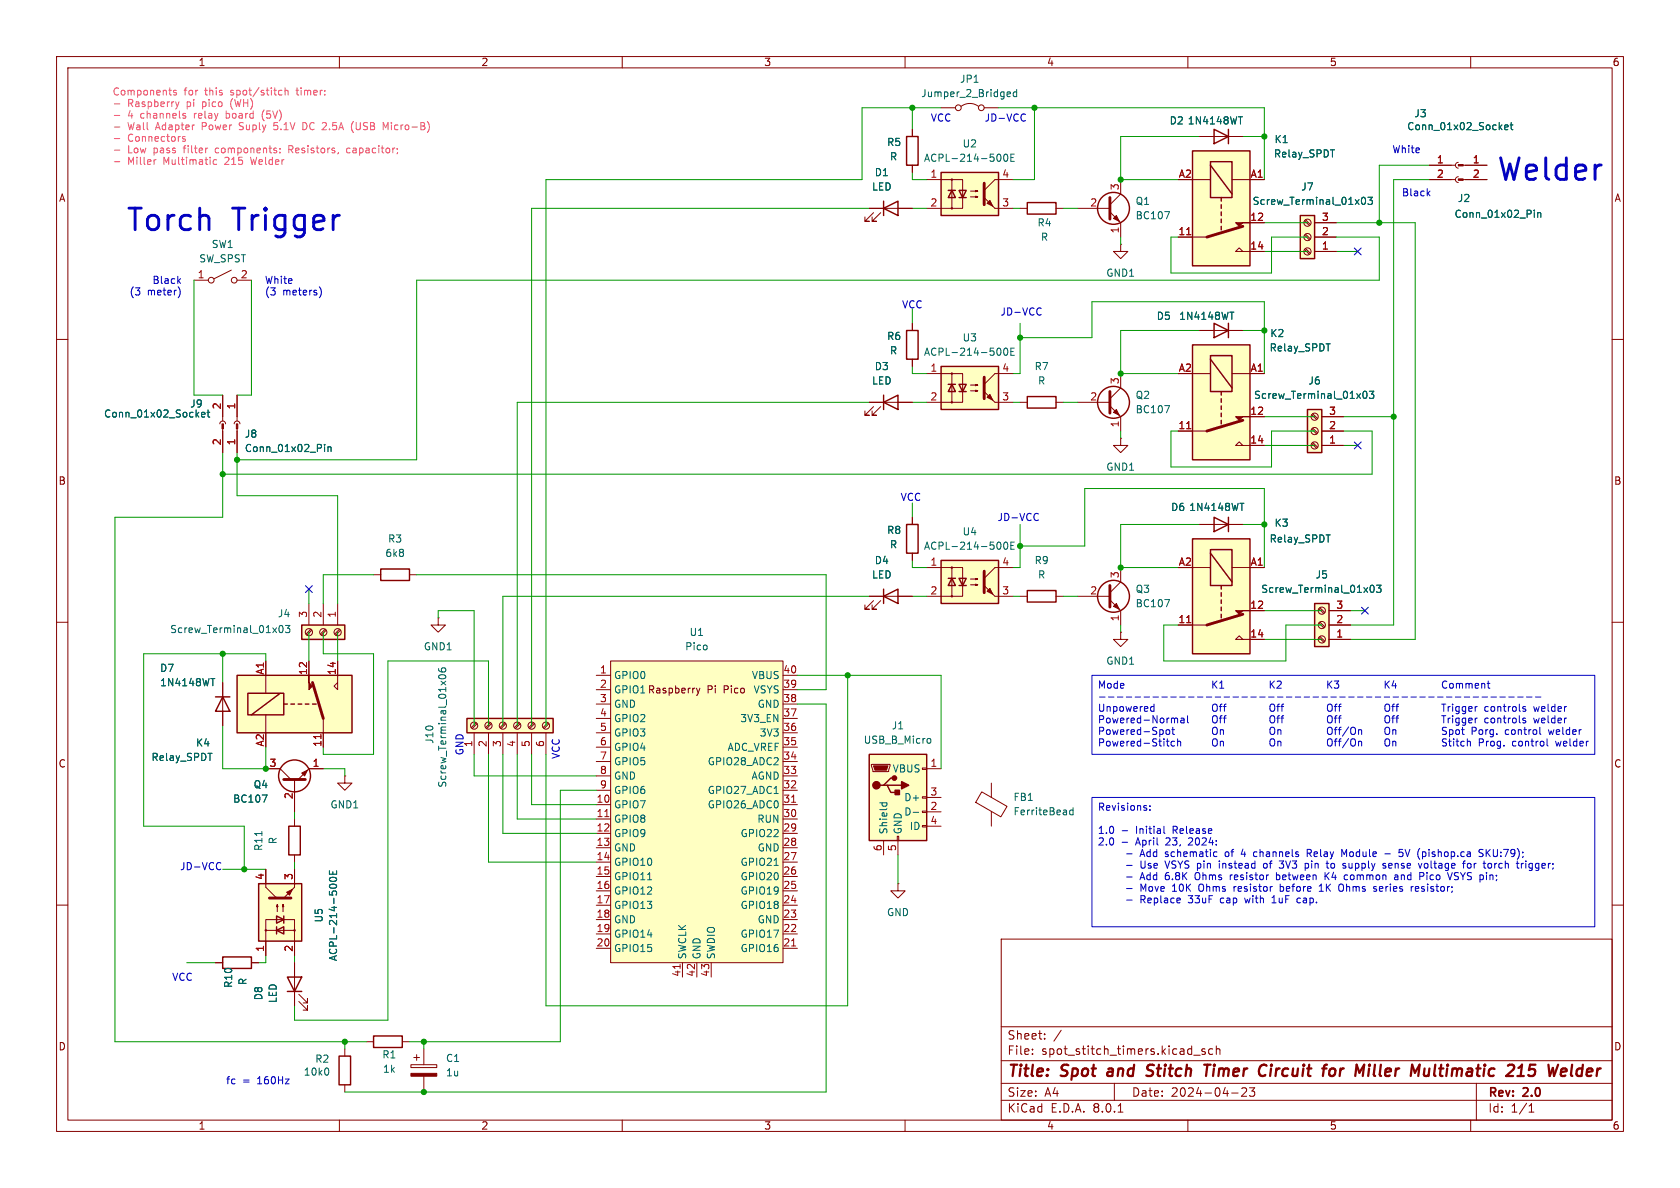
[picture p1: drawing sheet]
<svg xmlns="http://www.w3.org/2000/svg" width="297mm" height="210mm" viewBox="0 0 297 210" stroke-linecap="round" stroke-linejoin="round" font-family="sans-serif">
<defs><g id="words">
<g font-size="5.3" fill="#0000c2">
<text x="264.4" y="32.6">Welder</text>
<text x="22.1" y="41.5">Torch</text>
<text x="41.2" y="41.5">Trigger</text>
</g>
<g font-size="2.8" fill="#840000">
<text x="178" y="190.9">Title:</text>
<text x="187.7" y="190.9">Spot</text>
<text x="196.6" y="190.9">and</text>
<text x="204.4" y="190.9">Stitch</text>
<text x="215.4" y="190.9">Timer</text>
<text x="225.8" y="190.9">Circuit</text>
<text x="237.9" y="190.9">for</text>
<text x="244.5" y="190.9">Miller</text>
<text x="255.1" y="190.9">Multimatic</text>
<text x="272.9" y="190.9">215</text>
<text x="281" y="190.9">Welder</text>
</g>
<g font-size="2.1" fill="#840000">
<text x="178" y="184">Sheet:</text>
<text x="178" y="186.7">File:</text>
<text x="184.1" y="186.7">spot_stitch_timers.kicad_sch</text>
<text x="178" y="196.9">KiCad</text>
<text x="178" y="194.1">Size:</text>
<text x="184.7" y="194.1">A4</text>
<text x="185.7" y="196.9">E.D.A.</text>
<text x="193.3" y="196.9">8.0.1</text>
<text x="200" y="194.1">Date:</text>
<text x="207" y="194.1">2024-04-23</text>
<text x="263" y="194.3">Rev:</text>
<text x="263" y="196.9">Id:</text>
<text x="267.1" y="196.9">1/1</text>
<text x="269.4" y="194.3">2.0</text>
</g>
<g font-size="1.8" fill="#840000">
<text x="35" y="11.9">1</text>
<text x="85" y="11.9">2</text>
<text x="135" y="11.9">3</text>
<text x="185" y="11.9">4</text>
<text x="235" y="11.9">5</text>
<text x="285" y="11.9">6</text>
<text x="10.3" y="35.9">A</text>
<text x="285.3" y="35.9">A</text>
<text x="10.3" y="85.9">B</text>
<text x="285.3" y="85.9">B</text>
<text x="125" y="122.8">Pi</text>
<text x="128.1" y="122.8">Pico</text>
<text x="10.3" y="135.9">C</text>
<text x="285.3" y="135.9">C</text>
<text x="10.3" y="185.9">D</text>
<text x="285.3" y="185.9">D</text>
<text x="35" y="199.9">1</text>
<text x="85" y="199.9">2</text>
<text x="135" y="199.9">3</text>
<text x="185" y="199.9">4</text>
<text x="235" y="199.9">5</text>
<text x="285" y="199.9">6</text>
</g>
<g font-size="1.8" fill="#ff5176">
<text x="19.8" y="17.1">Components</text>
<text x="32.5" y="17.1">for</text>
<text x="36.4" y="17.1">this</text>
<text x="41" y="17.1">spot/stitch</text>
<text x="52.9" y="17.1">timer:</text>
<text x="22.6" y="19.1">Raspberry</text>
<text x="22.6" y="21.2">4</text>
<text x="22.6" y="23.2">Wall</text>
<text x="24.9" y="21.2">channels</text>
<text x="27.7" y="23.2">Adapter</text>
<text x="33.1" y="19.1">pi</text>
<text x="34.6" y="21.2">relay</text>
<text x="36" y="23.2">Power</text>
<text x="36" y="19.1">pico</text>
<text x="40.4" y="21.2">board</text>
<text x="41.2" y="19.1">(WH)</text>
<text x="42.8" y="23.2">Suply</text>
<text x="47" y="21.2">(5V)</text>
<text x="49.1" y="23.2">5.1V</text>
<text x="54.4" y="23.2">DC 2.5A</text>
<text x="63.3" y="23.2">(USB</text>
<text x="69.2" y="23.2">Micro-B)</text>
<text x="22.6" y="25.3">Connectors</text>
<text x="22.6" y="27.3">Low</text>
<text x="22.6" y="29.4">Miller</text>
<text x="27.2" y="27.3">pass</text>
<text x="29" y="29.4">Multimatic</text>
<text x="32.8" y="27.3">filter</text>
<text x="38.5" y="27.3">components:</text>
<text x="40" y="29.4">215</text>
<text x="44.8" y="29.4">Welder</text>
<text x="51.7" y="27.3">Resistors,</text>
<text x="62.2" y="27.3">capacitor;</text>
</g>
<g font-size="1.8" fill="#006464">
<text x="162.8" y="17.4">Jumper_2_Bridged</text>
<text x="169.6" y="14.8">JP1</text>
<text x="206.7" y="22.2">D2</text>
<text x="209.9" y="22.2">1N4148WT</text>
<text x="248.7" y="23.2">Conn_01x02_Socket</text>
<text x="249.9" y="20.9">J3</text>
<text x="156.7" y="26">R5</text>
<text x="157.2" y="28.5">R</text>
<text x="163.2" y="28.8">ACPL-214-500E</text>
<text x="170.1" y="26.3">U2</text>
<text x="225.1" y="28">Relay_SPDT</text>
<text x="225.2" y="25.5">K1</text>
<text x="154.1" y="33.9">LED</text>
<text x="154.6" y="31.3">D1</text>
<text x="229.9" y="33.9">J7</text>
<text x="257.6" y="35.9">J2</text>
<text x="183.3" y="40.2">R4</text>
<text x="200.7" y="39">BC107</text>
<text x="200.7" y="36.4">Q1</text>
<text x="221.4" y="36.4">Screw_Terminal_01x03</text>
<text x="257.1" y="38.7">Conn_01x02_Pin</text>
<text x="35.1" y="46.6">SW_SPST</text>
<text x="37.3" y="44">SW1</text>
<text x="183.9" y="42.8">R</text>
<text x="195.5" y="49.1">GND1</text>
<text x="204.4" y="56.7">D5</text>
<text x="208.4" y="56.7">1N4148WT</text>
<text x="224.5" y="59.8">K2</text>
<text x="154.6" y="65.6">D3</text>
<text x="156.7" y="60.3">R6</text>
<text x="157.2" y="62.8">R</text>
<text x="163.2" y="63.1">ACPL-214-500E</text>
<text x="170.1" y="60.6">U3</text>
<text x="182.8" y="65.6">R7</text>
<text x="224.4" y="62.3">Relay_SPDT</text>
<text x="154.1" y="68.2">LED</text>
<text x="183.4" y="68.2">R</text>
<text x="200.7" y="70.7">Q2</text>
<text x="221.6" y="70.7">Screw_Terminal_01x03</text>
<text x="231.2" y="68.2">J6</text>
<text x="18.3" y="74">Conn_01x02_Socket</text>
<text x="33.5" y="72.2">J9</text>
<text x="43.2" y="77.6">J8</text>
<text x="200.7" y="73.3">BC107</text>
<text x="43.2" y="80.1">Conn_01x02_Pin</text>
<text x="195.5" y="83.4">GND1</text>
<text x="156.7" y="94.6">R8</text>
<text x="170.1" y="94.8">U4</text>
<text x="206.9" y="90.5">D6</text>
<text x="210.1" y="90.5">1N4148WT</text>
<text x="225.2" y="93.3">K3</text>
<text x="68" y="98.7">6k8</text>
<text x="68.5" y="96.1">R3</text>
<text x="154.6" y="99.9">D4</text>
<text x="157.2" y="97.1">R</text>
<text x="163.2" y="97.4">ACPL-214-500E</text>
<text x="182.8" y="99.9">R9</text>
<text x="224.4" y="96.1">Relay_SPDT</text>
<text x="154.1" y="102.5">LED</text>
<text x="183.4" y="102.5">R</text>
<text x="200.7" y="107.5">BC107</text>
<text x="200.7" y="105">Q3</text>
<text x="222.9" y="105">Screw_Terminal_01x03</text>
<text x="232.5" y="102.5">J5</text>
<text x="30" y="112.1">Screw_Terminal_01x03</text>
<text x="49" y="109.3">J4</text>
<text x="121.8" y="112.6">U1</text>
<text x="28.2" y="119">D7</text>
<text x="74.8" y="115.2">GND1</text>
<text x="121" y="115.2">Pico</text>
<text x="195.5" y="117.7">GND1</text>
<text x="28.2" y="121.5">1N4148WT</text>
<text x="108.5" y="120.2">GPIO0</text>
<text x="108.5" y="122.8">GPIO1 Raspberry</text>
<text x="108.5" y="125.3">GND</text>
<text x="132.8" y="120.2">VBUS</text>
<text x="133.1" y="122.8">VSYS</text>
<text x="133.8" y="125.3">GND</text>
<text x="76.8" y="131.6" transform="rotate(-90 76.8 131.6)">J10</text>
<text x="108.5" y="127.9">GPIO2</text>
<text x="108.5" y="130.4">GPIO3</text>
<text x="130.8" y="127.9">3V3_EN</text>
<text x="134.2" y="130.4">3V3</text>
<text x="152.6" y="131.7">USB_B_Micro</text>
<text x="157.6" y="129.1">J1</text>
<text x="26.7" y="134.7">Relay_SPDT</text>
<text x="34.6" y="132.2">K4</text>
<text x="108.5" y="132.9">GPIO4</text>
<text x="108.5" y="135.5">GPIO5</text>
<text x="125" y="135.5">GPIO28_ADC2</text>
<text x="128.5" y="132.9">ADC_VREF</text>
<text x="157.7" y="136.8">VBUS</text>
<text x="41.1" y="142.1">BC107</text>
<text x="44.7" y="139.5">Q4</text>
<text x="58.3" y="143.1">GND1</text>
<text x="79.1" y="139.3" transform="rotate(-90 79.1 139.3)">Screw_Terminal_01x06</text>
<text x="108.5" y="143.1">GPIO7</text>
<text x="108.5" y="138">GND</text>
<text x="108.5" y="140.6">GPIO6</text>
<text x="125" y="143.1">GPIO26_ADC0</text>
<text x="125" y="140.6">GPIO27_ADC1</text>
<text x="132.8" y="138">AGND</text>
<text x="159.8" y="141.8">D+</text>
<text x="179.1" y="141.8">FB1</text>
<text x="49.1" y="149.3" transform="rotate(-90 49.1 149.3)">R</text>
<text x="108.5" y="145.6">GPIO8</text>
<text x="108.5" y="148.2">GPIO9</text>
<text x="130.8" y="148.2">GPIO22</text>
<text x="133.8" y="145.6">RUN</text>
<text x="157.1" y="147.6" transform="rotate(-90 157.1 147.6)">Shield</text>
<text x="159.6" y="147.6" transform="rotate(-90 159.6 147.6)">GND</text>
<text x="159.8" y="144.4">D-</text>
<text x="160.7" y="146.9">ID</text>
<text x="179.1" y="144.3">FerriteBead</text>
<text x="46.6" y="150.5" transform="rotate(-90 46.6 150.5)">R11</text>
<text x="108.5" y="150.7">GND</text>
<text x="108.5" y="153.3">GPIO10</text>
<text x="108.5" y="155.8">GPIO11</text>
<text x="130.8" y="155.8">GPIO20</text>
<text x="130.8" y="153.3">GPIO21</text>
<text x="133.8" y="150.7">GND</text>
<text x="108.5" y="158.3">GPIO12</text>
<text x="108.5" y="160.9">GPIO13</text>
<text x="130.8" y="160.9">GPIO18</text>
<text x="130.8" y="158.3">GPIO19</text>
<text x="57.3" y="163.2" transform="rotate(-90 57.3 163.2)">U5</text>
<text x="108.5" y="163.4">GND</text>
<text x="108.5" y="166">GPIO14</text>
<text x="130.8" y="166">GPIO17</text>
<text x="133.8" y="163.4">GND</text>
<text x="156.7" y="162.2">GND</text>
<text x="59.8" y="170" transform="rotate(-90 59.8 170)">ACPL-214-500E</text>
<text x="108.5" y="168.5">GPIO15</text>
<text x="121.5" y="169.7" transform="rotate(-90 121.5 169.7)">SWCLK</text>
<text x="124.1" y="169.7" transform="rotate(-90 124.1 169.7)">GND</text>
<text x="126.6" y="169.7" transform="rotate(-90 126.6 169.7)">SWDIO</text>
<text x="130.8" y="168.5">GPIO16</text>
<text x="41.2" y="174.7" transform="rotate(-90 41.2 174.7)">R10</text>
<text x="43.8" y="174.2" transform="rotate(-90 43.8 174.2)">R</text>
<text x="46.6" y="176.9" transform="rotate(-90 46.6 176.9)">D8</text>
<text x="49.1" y="177.4" transform="rotate(-90 49.1 177.4)">LED</text>
<text x="53.6" y="190.3">10k0</text>
<text x="55.6" y="188.1">R2</text>
<text x="67.5" y="187.3">R1</text>
<text x="67.6" y="189.8">1k</text>
<text x="78.7" y="187.9">C1</text>
<text x="78.7" y="190.5">1u</text>
</g>
<g font-size="1.8" fill="#0000c2">
<text x="164.5" y="21.7">VCC</text>
<text x="174" y="21.7">JD-VCC</text>
<text x="246.1" y="27.3">White</text>
<text x="247.7" y="34.9">Black</text>
<text x="22.8" y="52.4">(3</text>
<text x="26" y="52.4">meter)</text>
<text x="26.9" y="50.4">Black</text>
<text x="46.7" y="50.4">White</text>
<text x="46.7" y="52.4">(3</text>
<text x="50" y="52.4">meters)</text>
<text x="159.4" y="54.7">VCC</text>
<text x="176.8" y="56">JD-VCC</text>
<text x="159.1" y="88.8">VCC</text>
<text x="176.3" y="92.3">JD-VCC</text>
<text x="194" y="122.1">Mode</text>
<text x="194" y="126.1">Unpowered</text>
<text x="194" y="128.2">Powered-Normal Off Off Off Off Trigger</text>
<text x="194" y="130.2">Powered-Spot On On Off/On On Spot</text>
<text x="205.4" y="126.1">Off Off Off Off Trigger</text>
<text x="260.1" y="130.2">Porg.</text>
<text x="262.4" y="128.2">controls</text>
<text x="263.6" y="126.1">controls</text>
<text x="266.2" y="130.2">control</text>
<text x="271.3" y="128.2">welder</text>
<text x="272.5" y="126.1">welder</text>
<text x="274.1" y="130.2">welder</text>
<text x="82.1" y="133.6" transform="rotate(-90 82.1 133.6)">GND</text>
<text x="83.6" y="132.2" transform="rotate(-90 83.6 132.2)">1</text>
<text x="99.2" y="134.3" transform="rotate(-90 99.2 134.3)">VCC</text>
<text x="194" y="132.3">Powered-Stitch On On Off/On On Stitch</text>
<text x="261.3" y="132.3">Prog.</text>
<text x="267.5" y="132.3">control</text>
<text x="275.3" y="132.3">welder</text>
<text x="194" y="143.6">Revisions:</text>
<text x="194" y="147.7">1.0</text>
<text x="194" y="149.8">2.0</text>
<text x="200.9" y="147.7">Initial</text>
<text x="200.9" y="149.8">April</text>
<text x="206.4" y="149.8">23,</text>
<text x="207.6" y="147.7">Release</text>
<text x="210.6" y="149.8">2024:</text>
<text x="31.7" y="154">JD-VCC</text>
<text x="201.5" y="151.8">Add</text>
<text x="201.5" y="153.9">Use</text>
<text x="201.5" y="155.9">Add</text>
<text x="206.1" y="151.8">schematic</text>
<text x="206.1" y="155.9">6.8K</text>
<text x="206.1" y="153.9">VSYS pin</text>
<text x="211.5" y="155.9">Ohms</text>
<text x="216" y="153.9">instead</text>
<text x="216.9" y="151.8">of</text>
<text x="217.9" y="155.9">resistor</text>
<text x="219.9" y="151.8">4</text>
<text x="222.3" y="151.8">channels</text>
<text x="224" y="153.9">of</text>
<text x="226.3" y="155.9">between</text>
<text x="227.1" y="153.9">3V3</text>
<text x="231.8" y="153.9">pin</text>
<text x="231.9" y="151.8">Relay</text>
<text x="235.1" y="155.9">K4</text>
<text x="235.8" y="153.9">to</text>
<text x="238.2" y="151.8">Module</text>
<text x="238.7" y="155.9">common</text>
<text x="238.9" y="153.9">supply</text>
<text x="246.2" y="153.9">sense</text>
<text x="247.8" y="155.9">and</text>
<text x="248.8" y="151.8">5V</text>
<text x="252.3" y="151.8">(pishop.ca</text>
<text x="252.4" y="155.9">Pico</text>
<text x="252.7" y="153.9">voltage</text>
<text x="257.7" y="155.9">VSYS pin;</text>
<text x="260.8" y="153.9">for</text>
<text x="263.4" y="151.8">SKU:79);</text>
<text x="264.6" y="153.9">torch</text>
<text x="270.7" y="153.9">trigger;</text>
<text x="201.5" y="158">Move</text>
<text x="201.5" y="160">Replace</text>
<text x="207.3" y="158">10K</text>
<text x="210.2" y="160">33uF</text>
<text x="212.2" y="158">Ohms</text>
<text x="216" y="160">cap</text>
<text x="218.6" y="158">resistor</text>
<text x="220.6" y="160">with</text>
<text x="225.5" y="160">1uF</text>
<text x="226.9" y="158">before</text>
<text x="230.2" y="160">cap.</text>
<text x="234.1" y="158">1K</text>
<text x="237.7" y="158">Ohms</text>
<text x="244.1" y="158">series</text>
<text x="250.9" y="158">resistor;</text>
<text x="30.3" y="173.6">VCC</text>
<text x="39.9" y="191.9">fc</text>
<text x="42.9" y="191.9">=</text>
<text x="45.6" y="191.9">160Hz</text>
</g>
<g font-size="1.8" fill="#a90000">
<text x="253.9" y="29">1</text>
<text x="260.3" y="29">1</text>
<text x="164.4" y="31.5">1</text>
<text x="177.1" y="31.5">4</text>
<text x="197.9" y="33.7" transform="rotate(-90 197.9 33.7)">3</text>
<text x="208.3" y="31.5">A2</text>
<text x="221" y="31.5">A1</text>
<text x="253.9" y="31.5">2</text>
<text x="260.3" y="31.5">2</text>
<text x="164.4" y="36.6">2</text>
<text x="177.1" y="36.6">3</text>
<text x="192.7" y="36.6">2</text>
<text x="197.9" y="41.3" transform="rotate(-90 197.9 41.3)">1</text>
<text x="208.2" y="41.7">11</text>
<text x="220.9" y="39.1">12</text>
<text x="233.6" y="41.7">2</text>
<text x="233.6" y="39.1">3</text>
<text x="220.9" y="44.2">14</text>
<text x="233.6" y="44.2">1</text>
<text x="34.9" y="49.3">1</text>
<text x="42.5" y="49.3">2</text>
<text x="164.4" y="65.8">1</text>
<text x="177.1" y="65.8">4</text>
<text x="208.3" y="65.8">A2</text>
<text x="221" y="65.8">A1</text>
<text x="164.4" y="70.9">2</text>
<text x="177.1" y="70.9">3</text>
<text x="192.7" y="70.9">2</text>
<text x="197.9" y="68" transform="rotate(-90 197.9 68)">3</text>
<text x="39.1" y="72.5" transform="rotate(-90 39.1 72.5)">2</text>
<text x="41.7" y="72.5" transform="rotate(-90 41.7 72.5)">1</text>
<text x="197.9" y="75.6" transform="rotate(-90 197.9 75.6)">1</text>
<text x="208.2" y="75.9">11</text>
<text x="220.9" y="73.4">12</text>
<text x="234.9" y="75.9">2</text>
<text x="234.9" y="73.4">3</text>
<text x="39.1" y="78.8" transform="rotate(-90 39.1 78.8)">2</text>
<text x="41.7" y="78.8" transform="rotate(-90 41.7 78.8)">1</text>
<text x="220.9" y="78.5">14</text>
<text x="234.9" y="78.5">1</text>
<text x="164.4" y="100.1">1</text>
<text x="177.1" y="100.1">4</text>
<text x="208.3" y="100.1">A2</text>
<text x="221" y="100.1">A1</text>
<text x="164.4" y="105.2">2</text>
<text x="177.1" y="105.2">3</text>
<text x="192.7" y="105.2">2</text>
<text x="197.9" y="102.3" transform="rotate(-90 197.9 102.3)">3</text>
<text x="220.9" y="107.7">12</text>
<text x="236.1" y="107.7">3</text>
<text x="54.4" y="109.3" transform="rotate(-90 54.4 109.3)">3</text>
<text x="56.9" y="109.3" transform="rotate(-90 56.9 109.3)">2</text>
<text x="59.4" y="109.3" transform="rotate(-90 59.4 109.3)">1</text>
<text x="197.9" y="109.9" transform="rotate(-90 197.9 109.9)">1</text>
<text x="208.2" y="110.2">11</text>
<text x="220.9" y="112.8">14</text>
<text x="236.1" y="112.8">1</text>
<text x="236.1" y="110.2">2</text>
<text x="46.7" y="119.4" transform="rotate(-90 46.7 119.4)">A1</text>
<text x="54.4" y="119.4" transform="rotate(-90 54.4 119.4)">12</text>
<text x="59.4" y="119.4" transform="rotate(-90 59.4 119.4)">14</text>
<text x="106" y="119.1">1</text>
<text x="138.4" y="119.1">40</text>
<text x="106" y="121.7">2</text>
<text x="106" y="124.2">3</text>
<text x="138.4" y="124.2">38</text>
<text x="138.4" y="121.7">39</text>
<text x="106" y="126.7">4</text>
<text x="106" y="129.3">5</text>
<text x="106" y="131.8">6</text>
<text x="138.4" y="131.8">35</text>
<text x="138.4" y="129.3">36</text>
<text x="138.4" y="126.7">37</text>
<text x="46.7" y="132.1" transform="rotate(-90 46.7 132.1)">A2</text>
<text x="47.6" y="135.6">3</text>
<text x="55.2" y="135.6">1</text>
<text x="56.9" y="132.1" transform="rotate(-90 56.9 132.1)">11</text>
<text x="86.1" y="132.2" transform="rotate(-90 86.1 132.2)">2</text>
<text x="88.6" y="132.2" transform="rotate(-90 88.6 132.2)">3</text>
<text x="91.2" y="132.2" transform="rotate(-90 91.2 132.2)">4</text>
<text x="93.7" y="132.2" transform="rotate(-90 93.7 132.2)">5</text>
<text x="96.3" y="132.2" transform="rotate(-90 96.3 132.2)">6</text>
<text x="106" y="134.4">7</text>
<text x="106" y="136.9">8</text>
<text x="138.4" y="136.9">33</text>
<text x="138.4" y="134.4">34</text>
<text x="164.4" y="135.6">1</text>
<text x="51.8" y="141.4" transform="rotate(-90 51.8 141.4)">2</text>
<text x="105.4" y="142">10</text>
<text x="106" y="139.4">9</text>
<text x="138.4" y="142">31</text>
<text x="138.4" y="139.4">32</text>
<text x="164.4" y="143.3">2</text>
<text x="164.4" y="140.7">3</text>
<text x="105.4" y="144.5">11</text>
<text x="105.4" y="147.1">12</text>
<text x="105.4" y="149.6">13</text>
<text x="138.4" y="149.6">28</text>
<text x="138.4" y="147.1">29</text>
<text x="138.4" y="144.5">30</text>
<text x="164.4" y="145.8">4</text>
<text x="46.7" y="155.6" transform="rotate(-90 46.7 155.6)">4</text>
<text x="51.8" y="155.6" transform="rotate(-90 51.8 155.6)">3</text>
<text x="105.4" y="152.1">14</text>
<text x="105.4" y="154.7">15</text>
<text x="138.4" y="154.7">26</text>
<text x="138.4" y="152.1">27</text>
<text x="156" y="150.6" transform="rotate(-90 156 150.6)">6</text>
<text x="158.5" y="150.6" transform="rotate(-90 158.5 150.6)">5</text>
<text x="105.4" y="157.2">16</text>
<text x="105.4" y="159.8">17</text>
<text x="138.4" y="159.8">24</text>
<text x="138.4" y="157.2">25</text>
<text x="105.4" y="162.3">18</text>
<text x="105.4" y="164.8">19</text>
<text x="105.4" y="167.4">20</text>
<text x="138.4" y="167.4">21</text>
<text x="138.4" y="164.8">22</text>
<text x="138.4" y="162.3">23</text>
<text x="46.7" y="168.3" transform="rotate(-90 46.7 168.3)">1</text>
<text x="51.8" y="168.3" transform="rotate(-90 51.8 168.3)">2</text>
<text x="120.4" y="172.8" transform="rotate(-90 120.4 172.8)">41</text>
<text x="122.9" y="172.8" transform="rotate(-90 122.9 172.8)">42</text>
<text x="125.5" y="172.8" transform="rotate(-90 125.5 172.8)">43</text>
</g>
</g></defs>
<g fill="none" stroke="#840000" stroke-width=".18">
<path d="M10 10h277v190h-277zM12 12h273v186h-273zM60 10v2M110 10v2M160 10v2M210 10v2M260 10v2M180.3 36.8h1.3M186.7 36.8h1.3M10 60h2M198.1 43.2v1.3h1.3l-1.3 1.2-1.3-1.2h1.3M198.1 43.2h.1"/>
<path d="M285 60h2M38.9 74.9l.1-.3 .4-.2 .3 .2 .2 .3M39.4 69.9v4.5M39.4 75.8v4.2M41.4 74.9l.1-.3 .4-.2 .4 .2 .1 .3M41.9 69.9v4.5M41.9 75.8v4.2M10 110h2M180.3 105.4h1.3M186.7 105.4h1.3M285 110h2M10 160h2"/>
<path d="M285 160h2M177 166h108v32h-108zM60 198v2M64.8 184.2h1.2M71.1 184.2h1.3M110 198v2M160 198v2M177 194.5h108M177 191.5h108M177 187.5h108M177 181.5h108M182.5 186.3v.1"/>
<path d="M182.5 185.5v.1M184.7 183.6v.1M184.7 182.8v.1M187.6 182.1l-1.3 2M197 191.5v3M197.7 196.6h.8M210 198v2M211 186.5h1.2M213 185.5l-.3-.1-.2 .2v.2l.5 .2v.3h-.5M214.4 185.5l-.4-.1-.3 .3v.4l.1 .2h.6M215 185.5l.2-.1 .4 .1 .1 .9M215 184.9v1.5"/>
<path d="M217.7 193.2h1.2M219.5 192.4l.6-.1 .2 .1 .1 .3-.9 1.1h.9M220.9 192.3h.9l-.5 .6 .4 .1v.7l-.2 .1h-.4l-.2-.1M260 198v2M261 191.5v6.5M270.3 196.6h.9M270.3 195.5l.4-.4v1.5"/>
</g>
<g fill="none" stroke="#840000" stroke-width=".4">
<path d="M195.9 189.5l-.2 .4 .3 .3M203.7 190a.85 .85 0 0 1-1.1 .1M203.7 188.2l-.6 .1a.46 .46 0 0 0-.3 .5 .46 .46 0 0 0 .3 .4l.6 .2M212.9 188.2h1.1M213.5 188.2l-.3 2M214.6 188.9l-.2 1.3M214.7 188.2v.2M214.7 188.2l-.1 .1 .1 .1M214.7 188.2l.1 .1-.1 .1M224.7 188.9l-.2 1.3M224.8 188.2v.2M224.8 188.2l-.1 .1 .1 .1"/>
<path d="M224.8 188.2l.1 .1-.1 .1M235.8 188.9l.3 .4-.1 .5-.2 .3M237 188.9l-.2 1.3M237.4 188.9l-.5 .4M243.1 188.2l-.2 1.7 .2 .3M253.7 188.2l-.2 1.7 .3 .3M271.5 188.2h-1l-.2 1 .3-.2 .7 .1 .1 .3-.2 .6-.3 .2h-.5l-.2-.2M279.7 189a.66 .66 0 0 0-.9 .3l-.1 .5 .1 .3 .2 .1 .6-.1M279.8 188.2l-.2 2"/>
</g>
<path d="M35.6 73.3l.6-.1v-.3h-.4l-.2 .2 .1 .6h.5M36.6 72.9h.5M36.8 72.5v1.1l.3 .1M57.4 78.6v.1M57.4 79v.8M58 79v.8M58 79.1l.2-.1h.3v.8" fill="none" stroke="#006464" stroke-width=".18"/>
<path d="M181.6 35.8h5.1v2h-5.1zM181.6 104.4h5.1v2h-5.1zM66 183.1h5.1v2.1h-5.1z" fill="none" stroke="#840000" stroke-width=".25"/>
<g fill="#840000" stroke="#840000" stroke-width=".18">
<path d="M39.2 74.9h.3v.9h-.3z"/>
<path d="M41.8 74.9h.2v.9h-.2z"/>
</g>
<path d="M82.5 127h15.3v2.5h-15.3z" fill="#ffffc2"/>
<g fill="none" stroke="#840000" stroke-width=".25">
<path d="M181.6 70.1h5.1v2h-5.1zM82.5 127h15.3v2.5h-15.3zM39.4 169.2h5v2h-5z"/>
<circle cx="52.1" cy="137.2" r="2.82"/>
</g>
<g fill="none" stroke="#840000" stroke-width=".18">
<path d="M258.7 31.8h4.2M258.7 29.2h4.2M180.3 71.1h1.3M186.7 71.1h1.3M47 135.9h2.5l1.9 1.9M52.1 137.8v5.7M57.1 135.9h-2.5l-1.9 1.9M83.8 129.5v3.9M84.2 127.8l-.9 .8M84.3 127.9l-.8 .9M86.4 129.5v3.9M86.7 127.8l-.8 .8"/>
<path d="M86.9 127.9l-.9 .9M88.9 129.5v3.9M89.2 127.8l-.8 .8M89.4 127.9l-.8 .9M91.4 129.5v3.9M91.8 127.8l-.9 .8M91.9 127.9l-.8 .9M94 129.5v3.9M94.3 127.8l-.8 .8M94.5 127.9l-.9 .9M96.5 129.5v3.9M96.9 127.8l-.9 .8"/>
<path d="M97 127.9l-.8 .9M38.1 170.2h1.3M44.4 170.2h1.3"/>
<circle cx="83.8" cy="128.3" r=".63"/>
<circle cx="86.4" cy="128.3" r=".63"/>
<circle cx="88.9" cy="128.3" r=".63"/>
<circle cx="91.4" cy="128.3" r=".63"/>
<circle cx="94" cy="128.3" r=".63"/>
<circle cx="96.5" cy="128.3" r=".63"/>
</g>
<path d="M271.2 37.2v.1M271.2 37.6v.8M271.8 37.6v.8M271.8 37.7l.2-.1h.3l.1 .8M77.5 118.2l.1 .3a.85 .85 0 0 0 1.2 0l-.1-.4h-.4l-.3 .2 .1 .4 .2 .1M77.6 119.5a.75 .75 0 0 1 1.2 .2 .72 .72 0 0 1-1.3-.1zM46.4 140.5h.8l-.5 1.3" fill="none" stroke="#006464" stroke-width=".18"/>
<g fill="#840000" stroke="#840000" stroke-width=".18">
<path d="M257.8 31.6h.9v.3h-.9z"/>
<path d="M257.8 29.1h.9v.2h-.9z"/>
<path d="M53.3 136.7l1.1-.6-.6 1.1z"/>
</g>
<path d="M50.2 137.8h3.8" fill="none" stroke="#840000" stroke-width=".51"/>
<path d="M166.4 64.8h10.1v7.6h-10.1z" fill="#ffffc2"/>
<path d="M166.4 64.8h10.1v7.6h-10.1zM167.6 67.9h1.3M168.3 67.9l.6 1.3h-1.3zM169.5 67.9h1.3l-.6 1.3zM169.5 69.2h1.3M67.3 100.6h5.1v2h-5.1zM50.8 172.7h2.5l-1.2 2.6zM50.8 175.3h2.5" fill="none" stroke="#840000" stroke-width=".25"/>
<g fill="none" stroke="#840000" stroke-width=".18">
<path d="M252.7 31.8h4.6M252.7 29.2h4.6M257.8 31.2l-.3 .2-.2 .4 .2 .3 .3 .2M257.8 28.7l-.3 .2-.2 .3 .2 .4 .3 .1M163.8 66h6.4v5.1h-6.4M168.3 66v5.1M171.6 69.1h1.2l-.3 .1v-.2l.3 .1M171.6 68.1h1.2l-.3 .1v-.3l.3 .2M175.9 71.1h3.2M179.1 66h-3.2l-1.9 1.9M66 101.6h1.3M72.4 101.6h1.3"/>
<path d="M77.5 109.2v1.3h1.2l-1.2 1.3-1.3-1.3h1.3M77.5 109.2h.1M52.1 170.2v7.6M52.8 177l1.6 1.6v-.8v.8h-.8M52.8 175.8l1.6 1.5v-.8v.8h-.8"/>
<circle cx="168.3" cy="71.1" r=".13"/>
<circle cx="168.3" cy="66" r=".13"/>
</g>
<g fill="#840000" stroke="#840000" stroke-width=".18">
<path d="M174 69.2l1.9 1.9z"/>
<path d="M174.5 70.2l.5-.5 .5 1z"/>
</g>
<path d="M174 66.7v3.8" fill="none" stroke="#840000" stroke-width=".51"/>
<path d="M266 22.5l.6-.1v-.3h-.4l-.2 .2 .1 .6h.5M267 22.1h.5M267.2 21.7v1.1l.3 .1M176.5 61.5a.68 .68 0 0 1 .5 .7 .68 .68 0 0 1-.5 .6M177.6 61.7l.1-.2a.68 .68 0 0 1 .5 .7 .68 .68 0 0 1-.5 .6l-.1-.1-.2-.4zM178.7 62.1h.4M179.3 61.5h-.6v1.3h.6" fill="none" stroke="#006464" stroke-width=".18"/>
<path d="M229.9 38.1h2.5v7.6h-2.5z" fill="#ffffc2"/>
<path d="M229.9 38.1h2.5v7.6h-2.5z" fill="none" stroke="#840000" stroke-width=".25"/>
<g fill="none" stroke="#840000" stroke-width=".18">
<path d="M230.6 39l.9 .9M230.8 38.9l.9 .8M232.4 39.4h3.8M230.6 41.6l.9 .8M230.6 44.1l.9 .9M230.8 41.4l.9 .8M230.8 43.9l.9 .9M232.4 44.5h3.8M232.4 41.9h3.8"/>
<circle cx="231.1" cy="39.4" r=".63"/>
<circle cx="231.1" cy="44.4" r=".63"/>
<circle cx="231.1" cy="41.9" r=".63"/>
</g>
<path d="M240.9 34.9h.1a.68 .68 0 0 1 .4 .6 .68 .68 0 0 1-.4 .6 .84 .84 0 0 1-.1-1.2zM241.8 34.9h.8l-.4 .5 .4 .1v.5l-.2 .1-.6-.1" fill="none" stroke="#006464" stroke-width=".18"/>
<path d="M45.7 156.2h7.6v10.2h-7.6z" fill="#ffffc2"/>
<path d="M45.7 156.2h7.6v10.2h-7.6zM48.9 164.5l1.3-.7v1.3zM48.9 161.9l1.3 .7-1.3 .6zM48.9 163.8v1.3M50.2 161.9v1.3" fill="none" stroke="#840000" stroke-width=".25"/>
<g fill="none" stroke="#840000" stroke-width=".18">
<path d="M47 153.7v3.1l1.9 2M49 159.9l-.1 .4h.2l-.1-.4v1.3M50 159.9l-.1 .4h.3l-.2-.4v1.3M52.1 153.7v3.1M47 168.9v-6.3h5.1v6.3M47 164.5h5.1"/>
<circle cx="47" cy="164.5" r=".13"/>
<circle cx="52.1" cy="164.5" r=".13"/>
</g>
<g fill="#840000" stroke="#840000" stroke-width=".18">
<path d="M50.2 158.8l1.9-2z"/>
<path d="M50.7 157.7l1-.5-.5 1z"/>
</g>
<path d="M47.6 158.8h3.8" fill="none" stroke="#840000" stroke-width=".51"/>
<path d="M58.2 153.9v.6h1.3v-.6M58.2 156.7a.68 .68 0 0 1 .7-.4 .68 .68 0 0 1 .6 .4M58.3 155.3a.75 .75 0 0 1 1.2 .2 .72 .72 0 0 1-1.3-.1zM58.8 154.1v.4" fill="none" stroke="#006464" stroke-width=".18"/>
<path d="M231.1 72.4h2.6v7.6h-2.6z" fill="#ffffc2"/>
<g fill="none" stroke="#840000" stroke-width=".25">
<path d="M156.2 36.8l2.5-1.2v2.5zM156.2 35.6v2.5M160.3 24.1h2v5.1h-2zM214.6 22.9l2.6 1.2-2.6 1.3zM217.2 22.9v2.5M231.1 72.4h2.6v7.6h-2.6zM214.6 91.4l2.6 1.3-2.6 1.3zM217.2 91.4v2.6M38.1 123.2h2.5M39.4 123.2l1.2 2.5h-2.5zM51.1 146.1h2v5h-2zM59.9 186.7h2.1v5.1h-2.1z"/>
<circle cx="196.8" cy="36.8" r="2.82"/>
</g>
<g fill="none" stroke="#840000" stroke-width=".18">
<path d="M166.4 19.1h2.5M169.9 18.8a2.54 2.54 0 0 1 3.1 0M174 19.1h2.5M153.7 36.8h7.6M154.4 37.6l-1.5 1.5h.8h-.8v-.7M155.7 37.6l-1.5 1.5h.7h-.7v-.7M161.3 22.9v1.2M161.3 29.2v1.3M190.5 36.8h5.7M196.2 37.5l1.9 1.9v2.5M198.1 31.8v2.5l-1.9 1.9M212.1 24.1h7.6"/>
<path d="M34.3 49.5h2.5M40.9 47.8l-3.1 1.5M41.9 49.5h2.5M231.9 73.3l.9 .9M231.9 75.9l.9 .8M231.9 78.4l.9 .8M232.1 73.2l.8 .8M232.1 75.7l.8 .8M232.1 78.2l.8 .9M233.7 78.7h3.8M233.7 76.2h3.8M233.7 73.7h3.8"/>
<path d="M212.1 92.7h7.6M39.4 120.7v7.6M61 137.2v1.2h1.2l-1.2 1.3-1.3-1.3h1.3M61 137.2h.1M52.1 144.8v1.3M52.1 151.1v1.3M61 185.4v1.3M61 191.8v1.2M72.6 188.2h4.6v.5h-4.6zM73.2 186.9h1M73.7 186.4v1.1M74.9 185.4v2.8"/>
<path d="M74.9 190.2v2.8"/>
<circle cx="169.4" cy="19.1" r=".51"/>
<circle cx="173.5" cy="19.1" r=".51"/>
<circle cx="37.3" cy="49.5" r=".51"/>
<circle cx="41.4" cy="49.5" r=".51"/>
<circle cx="232.4" cy="78.7" r=".63"/>
<circle cx="232.4" cy="76.2" r=".63"/>
<circle cx="232.4" cy="73.7" r=".63"/>
</g>
<path d="M178.1 17h.5M178.1 16.3l.4-.1 .1 .3-.6 .2M179.7 16.3l-.3-.1-.3 .3 .2 .5h.4M179.7 15.8v1.3M205.9 37.4h.9l-.6 1.3M218.9 20.6h.8M241.1 69.2h.1a.68 .68 0 0 1 .5 .6 .68 .68 0 0 1-.5 .6 .84 .84 0 0 1-.1-1.2zM242.1 69.2h.8l-.5 .4 .4 .2v.5l-.2 .1-.5-.1M219.2 89h.7M37.3 120h.7M46.3 147v.7M57.9 188.9l.2 .4-.2 .7" fill="none" stroke="#006464" stroke-width=".18"/>
<path d="M196.2 34.9v3.8" fill="none" stroke="#840000" stroke-width=".51"/>
<g fill="#840000" stroke="#840000" stroke-width=".18">
<path d="M196.8 38.6l.6-.5 .5 1z"/>
<path d="M72.6 189.7h4.6v.5h-4.6z"/>
</g>
<path d="M53.3 110.5h7.7v2.5h-7.7z" fill="#ffffc2"/>
<path d="M53.3 110.5h7.7v2.5h-7.7z" fill="none" stroke="#840000" stroke-width=".25"/>
<g fill="none" stroke="#840000" stroke-width=".18">
<path d="M54.6 106.7v3.8M54.9 111.2l-.8 .9M55.1 111.4l-.8 .9M57.1 106.7v3.8M57.5 111.2l-.9 .9M57.7 111.4l-.9 .9M59.7 106.7v3.8M60 111.2l-.8 .9M60.2 111.4l-.8 .9"/>
<circle cx="54.6" cy="111.8" r=".63"/>
<circle cx="57.1" cy="111.8" r=".63"/>
<circle cx="59.7" cy="111.8" r=".63"/>
</g>
<path d="M49.5 110.6h.1a.68 .68 0 0 1 .5 .6 .68 .68 0 0 1-.5 .6 .84 .84 0 0 1-.1-1.2zM50.5 110.6h.7l-.4 .4 .4 .2v.5l-.2 .1-.5-.1" fill="none" stroke="#006464" stroke-width=".18"/>
<path d="M41.9 119.4h20.3v10.1h-20.3z" fill="#ffffc2"/>
<path d="M47 116.8v5.8M54.6 116.8v2.6M59.7 116.8v5.1l-.6-.6 .6-.6M47 126.4v3.1M57.1 127v5.1" fill="none" stroke="#840000" stroke-width=".18"/>
<path d="M41.9 119.4h20.3v10.1h-20.3zM43.8 122.6h6.4v3.8h-6.4zM49.5 122.6l-5.1 3.8M50.2 124.5h.6M51.4 124.5h.7M52.7 124.5h.6M54 124.5h.6M55.2 124.5h.7" fill="none" stroke="#840000" stroke-width=".25"/>
<path d="M55.2 120.7l1.9 6.3" fill="none" stroke="#840000" stroke-width=".51"/>
<path d="M54.6 119.4v1.3l.6 .6-.6 .6z" fill="#840000" stroke="#840000" stroke-width=".18"/>
<path d="M56.7 129.8v.8" fill="none" stroke="#a90000" stroke-width=".18"/>
<path d="M210.8 26.7h10.2v20.3h-10.2z" fill="#ffffc2"/>
<path d="M210.8 31.8h3.2M217.8 31.8h5.7M221 39.4h2.5M208.3 41.9h5.1M219.7 44.5l-.6-.7-.7 .7h5.1" fill="none" stroke="#840000" stroke-width=".18"/>
<path d="M210.8 26.7h10.2v20.3h-10.2zM214 28.6h3.8v6.3h-3.8zM214 29.2l3.8 5.1M215.9 34.9v.7M215.9 36.2v.6M215.9 37.5v.6M215.9 38.7v.7M215.9 40v.6" fill="none" stroke="#840000" stroke-width=".25"/>
<path d="M219.7 40l-6.3 1.9" fill="none" stroke="#840000" stroke-width=".51"/>
<path d="M218.4 39.4h2.6h-1.3l-.6 .6z" fill="#840000" stroke="#840000" stroke-width=".18"/>
<path d="M209.8 41.5h.7" fill="none" stroke="#a90000" stroke-width=".18"/>
<path d="M107.9 116.8h30.5v53.4h-30.5z" fill="#ffffc2"/>
<g fill="none" stroke="#840000" stroke-width=".18">
<path d="M105.4 119.4h2.5M107.9 116.8h30.5v53.4h-30.5zM138.4 119.4h2.6M105.4 121.9h2.5M105.4 124.5h2.5M105.4 139.7h2.5M105.4 137.2h2.5M105.4 134.6h2.5M105.4 132.1h2.5M105.4 129.5h2.5M105.4 127h2.5M123.1 121.7l.3 .8"/>
<path d="M123.4 122.5l-.3 .4M123.7 121.7l-.3 .8M138.4 121.9h2.6M138.4 124.5h2.6M138.4 139.7h2.6M138.4 137.2h2.6M138.4 134.6h2.6M138.4 132.1h2.6M138.4 129.5h2.6M138.4 127h2.6M105.4 142.2h2.5M105.4 144.8h2.5"/>
<path d="M105.4 147.3h2.5M105.4 149.9h2.5M105.4 152.4h2.5M105.4 154.9h2.5M105.4 157.5h2.5M138.4 142.2h2.6M138.4 144.8h2.6M138.4 147.3h2.6M138.4 149.9h2.6M138.4 152.4h2.6M138.4 154.9h2.6M138.4 157.5h2.6"/>
<path d="M105.4 160h2.5M105.4 162.6h2.5M105.4 165.1h2.5M105.4 167.6h2.5M120.6 170.2v2.5M123.2 170.2v2.5M125.7 170.2v2.5M138.4 160h2.6M138.4 162.6h2.6M138.4 165.1h2.6M138.4 167.6h2.6"/>
</g>
<path d="M106.9 144.4h.7M139.9 141.8h.8M120.2 170.5v.7M139.9 167.2h.8" fill="none" stroke="#a90000" stroke-width=".18"/>
<path d="M114.5 155.5h.7M136.9 153h.7M136.9 140.3h.7" fill="none" stroke="#006464" stroke-width=".18"/>
<path d="M166.4 30.5h10.1v7.6h-10.1z" fill="#ffffc2"/>
<g fill="none" stroke="#840000" stroke-width=".25">
<path d="M166.4 30.5h10.1v7.6h-10.1zM167.6 33.7h1.3M168.3 33.7l.6 1.2h-1.3zM169.5 33.7h1.3l-.6 1.2zM169.5 34.9h1.3M160.3 58.4h2v5.1h-2zM214.6 57.2l2.6 1.2-2.6 1.3zM217.2 57.2v2.5M156.2 71.1l2.5-1.2v2.5zM156.2 69.9v2.5"/>
<circle cx="196.8" cy="71.1" r="2.82"/>
</g>
<g fill="none" stroke="#840000" stroke-width=".18">
<path d="M163.8 31.8h6.4v5h-6.4M168.3 31.8v5M171.6 34.8h1.2l-.3 .1v-.2l.3 .1M171.6 33.8h1.2l-.3 .1v-.2l.3 .1M175.9 36.8h3.2M179.1 31.8h-3.2l-1.9 1.9M161.3 57.2v1.2M212.1 58.4h7.6M153.7 71.1h7.6M154.4 71.9l-1.5 1.5h.8h-.8v-.8M155.7 71.9l-1.5 1.5h.7h-.7v-.8M161.3 63.5v1.3"/>
<path d="M190.5 71.1h5.7M196.2 71.8l1.9 1.9v2.5M198.1 66v2.6l-1.9 1.9"/>
<circle cx="168.3" cy="31.8" r=".13"/>
<circle cx="168.3" cy="36.8" r=".13"/>
</g>
<g fill="#840000" stroke="#840000" stroke-width=".18">
<path d="M174 34.9l1.9 1.9z"/>
<path d="M174.5 35.9l.5-.5 .5 1z"/>
<path d="M196.8 72.9l.6-.5 .5 1z"/>
</g>
<path d="M174 32.4v3.8M196.2 69.2v3.8" fill="none" stroke="#840000" stroke-width=".51"/>
<path d="M176.5 27.2a.68 .68 0 0 1 .5 .7 .68 .68 0 0 1-.5 .6M177.6 27.4l.1-.2a.68 .68 0 0 1 .5 .7 .68 .68 0 0 1-.5 .6l-.1-.1-.2-.4zM178.7 27.9h.4M179.3 27.2h-.6v1.3h.6M217.4 55.2h.7M205.9 71.7h.9l-.6 1.3" fill="none" stroke="#006464" stroke-width=".18"/>
<path d="M210.8 61h10.2v20.3h-10.2z" fill="#ffffc2"/>
<path d="M208.3 76.2h5.1M210.8 66h3.2M217.8 66h5.7M219.7 78.7l-.6-.6-.7 .6h5.1M221 73.7h2.5" fill="none" stroke="#840000" stroke-width=".18"/>
<path d="M210.8 61h10.2v20.3h-10.2zM214 62.9h3.8v6.3h-3.8zM214 63.5l3.8 5.1M215.9 69.2v.7M215.9 70.5v.6M215.9 71.8v.6M215.9 73v.7M215.9 74.3v.6" fill="none" stroke="#840000" stroke-width=".25"/>
<path d="M219.7 74.3l-6.3 1.9" fill="none" stroke="#840000" stroke-width=".51"/>
<path d="M218.4 73.7h2.6h-1.3l-.6 .6z" fill="#840000" stroke="#840000" stroke-width=".18"/>
<path d="M209.8 75.8h.7" fill="none" stroke="#a90000" stroke-width=".18"/>
<path d="M153.7 133.4h10.1v15.2h-10.1z" fill="#ffffc2"/>
<path d="M153.7 133.4h10.1v15.2h-10.1zM156.2 138.8h.6l.7 1.3h1.2M156.8 138.8h2.6M158.1 137.5h-.6l-1.3 1.3h-.6" fill="none" stroke="#840000" stroke-width=".25"/>
<g fill="#840000" stroke="#840000" stroke-width=".25">
<path d="M159.4 138.2l1.3 .6-1.3 .6z"/>
<path d="M158.2 139.7h.8v.8h-.8z"/>
<circle cx="154.9" cy="138.8" r=".63"/>
<circle cx="158.1" cy="137.5" r=".38"/>
</g>
<g fill="none" stroke="#840000" stroke-width=".18">
<path d="M198.1 111.8v1.2h1.3l-1.3 1.3-1.3-1.3h1.3M198.1 111.8h.1M154.1 135.1h3.3v.3l-.3 1h-2.8zM163.1 135.8h.7v.2h-.7zM163.8 135.9h2.6M173.6 140l4.4 2.5-1.1 1.9-4.4-2.6zM175.3 138.4v2.6M156.2 148.6v2.5M158.6 147.8h.3v.8h-.3zM158.7 156.2v1.3h1.3l-1.3 1.3-1.2-1.3h1.2M158.7 156.2h.1M158.7 148.6v2.5"/>
<path d="M163.1 145.9h.7v.3h-.7zM163.1 143.4h.7v.2h-.7zM163.1 140.8h.7v.3h-.7zM163.8 143.5h2.6M163.8 141h2.6M163.8 146.1h2.6M175.3 143.5v2.6"/>
</g>
<path d="M154.4 135.4h2.6l-.3 .7h-2z" fill="#840000" stroke="#840000" stroke-width=".18"/>
<path d="M164.1 130.5l.3 .1 .2 .2-.1 .5-.4 .1M155.5 141.9h1.3M156 141.9l-.1 .4M156.7 141.9l.1 .4M161.4 143.6h1M189.7 143.3l-.4-.1-.2 .2 .1 .6h.5M189.7 142.8v1.2" fill="none" stroke="#006464" stroke-width=".18"/>
<path d="M210.8 95.3h10.2v20.3h-10.2z" fill="#ffffc2"/>
<path d="M208.3 110.5h5.1M210.8 100.3h3.2M217.8 100.3h5.7M219.7 113l-.6-.6-.7 .6h5.1M221 108h2.5" fill="none" stroke="#840000" stroke-width=".18"/>
<path d="M210.8 95.3h10.2v20.3h-10.2zM214 97.2h3.8v6.3h-3.8zM214 97.8l3.8 5.1M215.9 103.5v.6M215.9 104.8v.6M215.9 106v.7M215.9 107.3v.7M215.9 108.6v.6" fill="none" stroke="#840000" stroke-width=".25"/>
<path d="M219.7 108.6l-6.3 1.9" fill="none" stroke="#840000" stroke-width=".51"/>
<path d="M218.4 108h2.6h-1.3l-.6 .6z" fill="#840000" stroke="#840000" stroke-width=".18"/>
<path d="M209.8 110.1h.7" fill="none" stroke="#a90000" stroke-width=".18"/>
<path d="M232.4 106.7h2.5v7.6h-2.5z" fill="#ffffc2"/>
<path d="M160.3 92.7h2v5.1h-2zM156.2 105.4l2.5-1.3v2.6zM156.2 104.1v2.6M232.4 106.7h2.5v7.6h-2.5z" fill="none" stroke="#840000" stroke-width=".25"/>
<g fill="none" stroke="#840000" stroke-width=".18">
<path d="M198.1 77.5v1.2h1.3l-1.3 1.3-1.3-1.3h1.3M198.1 77.5h.1M161.3 91.4v1.3M161.3 97.8v1.3M153.7 105.4h7.6M154.4 106.2l-1.5 1.5h.8h-.8v-.8M155.7 106.2l-1.5 1.5h.7h-.7v-.8M233.2 107.6l.8 .9M233.2 110.2l.8 .8M233.2 112.7l.8 .8M233.3 107.4l.9 .9M233.3 110l.9 .8"/>
<path d="M233.3 112.5l.9 .9M234.9 113h3.9M234.9 110.5h3.9M234.9 108h3.9"/>
<circle cx="233.7" cy="110.5" r=".63"/>
<circle cx="233.7" cy="113" r=".63"/>
<circle cx="233.7" cy="107.9" r=".63"/>
</g>
<path d="M242.4 103.5l.1-.1a.68 .68 0 0 1 .4 .7 .68 .68 0 0 1-.4 .6 .84 .84 0 0 1-.1-1.2zM243.4 103.4h.7l-.4 .5 .4 .2v.5l-.2 .1-.5-.1" fill="none" stroke="#006464" stroke-width=".18"/>
<path d="M166.4 99.1h10.1v7.6h-10.1z" fill="#ffffc2"/>
<g fill="none" stroke="#840000" stroke-width=".25">
<path d="M166.4 99.1h10.1v7.6h-10.1zM167.6 102.2h1.3M168.3 102.2l.6 1.3h-1.3zM169.5 102.2h1.3l-.6 1.3zM169.5 103.5h1.3"/>
<circle cx="196.8" cy="105.4" r="2.82"/>
</g>
<g fill="none" stroke="#840000" stroke-width=".18">
<path d="M153.7 36.8h2.5M158.7 36.8h2.6M161.3 22.9v1.2M161.3 29.2v1.3M212.1 24.1h2.5M217.2 24.1h2.5M221 31.8h2.5M221 39.4h2.5M232.4 39.4h3.8M252.7 29.2h3.8M252.7 31.8h3.8M259.1 29.2h3.8"/>
<path d="M259.1 31.8h3.8M161.3 57.2v1.2M208.3 41.9h2.5M212.1 58.4h2.5M217.2 58.4h2.5M221 44.5h2.5M232.4 44.5h3.8M232.4 41.9h3.8M39.4 69.9v3.8M39.4 76.2v3.8M41.9 69.9v3.8M41.9 76.2v3.8"/>
<path d="M153.7 71.1h2.5M158.7 71.1h2.6M161.3 63.5v1.3M208.3 76.2h2.5M221 73.7h2.5M221 78.7h2.5M221 66h2.5M233.7 76.2h3.8M233.7 73.7h3.8M233.7 78.7h3.8M161.3 91.4v1.3M161.3 97.8v1.3"/>
<path d="M212.1 92.7h2.5M217.2 92.7h2.5M47 116.8v2.6M54.6 116.8v2.6M59.7 116.8v2.6M153.7 105.4h2.5M158.7 105.4h2.6M163.8 100.3h6.4v5.1h-6.4M168.3 100.3v5.1M171.6 103.4h1.2l-.3 .1v-.2l.3 .1M171.6 102.4h1.2l-.3 .1v-.3l.3 .2M175.9 105.4h3.2"/>
<path d="M179.1 100.3h-3.2l-1.9 1.9M190.5 105.4h5.7M196.2 106l1.9 2v2.5M198.1 100.3v2.6l-1.9 1.9M208.3 110.5h2.5M221 100.3h2.5M221 108h2.5M221 113h2.5M234.9 110.5h3.9M234.9 108h3.9M234.9 113h3.9M39.4 120.7v2.5"/>
<path d="M39.4 125.7v2.6M47 135.9h2.5M52.1 137.8v5.7M54.6 135.9h2.5M57.1 129.5v2.6M47 153.7v2.5M52.1 153.7v2.5M38.1 170.2h1.3M44.4 170.2h1.3M47 166.4v2.5M52.1 166.4v2.5M52.1 170.2v2.5"/>
<path d="M52.1 175.3v2.5"/>
<circle cx="168.3" cy="100.3" r=".13"/>
<circle cx="168.3" cy="105.4" r=".13"/>
</g>
<g fill="#840000" stroke="#840000" stroke-width=".18">
<path d="M174 103.5l1.9 1.9z"/>
<path d="M174.5 104.5l.5-.5 .5 1z"/>
<path d="M196.8 107.2l.6-.5 .5 1z"/>
</g>
<path d="M174 101v3.8M196.2 103.5v3.8" fill="none" stroke="#840000" stroke-width=".51"/>
<g fill="none" stroke="#006464" stroke-width=".18">
<path d="M218.9 20.6h.8M240.9 34.9h.1a.68 .68 0 0 1 .4 .6 .68 .68 0 0 1-.4 .6 .84 .84 0 0 1-.1-1.2zM241.8 34.9h.8l-.4 .5 .4 .1v.5l-.2 .1-.6-.1M266 22.5l.6-.1v-.3h-.4l-.2 .2 .1 .6h.5M267 22.1h.5M267.2 21.7v1.1l.3 .1M271.2 37.2v.1M271.2 37.6v.8M271.8 37.6v.8M271.8 37.7l.2-.1h.3l.1 .8M217.4 55.2h.7M35.6 73.3l.6-.1v-.3h-.4l-.2 .2 .1 .6h.5"/>
<path d="M36.6 72.9h.5M36.8 72.5v1.1l.3 .1M57.4 78.6v.1M57.4 79v.8M58 79v.8M58 79.1l.2-.1h.3v.8M241.1 69.2h.1a.68 .68 0 0 1 .5 .6 .68 .68 0 0 1-.5 .6 .84 .84 0 0 1-.1-1.2zM242.1 69.2h.8l-.5 .4 .4 .2v.5l-.2 .1-.5-.1M176.5 95.8a.68 .68 0 0 1 .5 .7 .68 .68 0 0 1-.5 .6M177.6 96l.1-.2a.68 .68 0 0 1 .5 .7 .68 .68 0 0 1-.5 .6l-.1-.1-.2-.4zM178.7 96.4h.4M179.3 95.8h-.6v1.3h.6"/>
<path d="M219.2 89h.7M37.3 120h.7M205.9 106h.9l-.6 1.3M242.4 103.5l.1-.1a.68 .68 0 0 1 .4 .7 .68 .68 0 0 1-.4 .6 .84 .84 0 0 1-.1-1.2zM243.4 103.4h.7l-.4 .5 .4 .2v.5l-.2 .1-.5-.1M46.4 140.5h.8l-.5 1.3M58.2 153.9v.6h1.3v-.6M58.2 156.7a.68 .68 0 0 1 .7-.4 .68 .68 0 0 1 .6 .4M58.3 155.3a.75 .75 0 0 1 1.2 .2 .72 .72 0 0 1-1.3-.1zM58.8 154.1v.4"/>
</g>
<g fill="none" stroke="#0000c2" stroke-width=".18">
<path d="M180.9 20.1l.4 .2M181.3 21.3l-.4 .1M252.4 34.1l.4 .5M252.8 33.8l-.5 .5M31.6 49.6l.3 .5M31.7 50.9a1.5 1.5 0 0 1-.1 1.7M31.9 49.3l-.5 .4M56.5 50.7a1.46 1.46 0 0 1 0 1.9M183.7 54.4l.4 .2M184.1 55.6l-.4 .1M183.2 90.8l.4 .1M183.6 91.9l-.4 .1"/>
<path d="M193 119.4h88.9v14h-88.9zM194.4 123.2h1M196 123.2h.9M197.5 123.2h1M199.1 123.2h1M200.7 123.2h1M202.3 123.2h.9M203.5 125.7h.5M203.5 125h.5M203.8 123.2h1M204 124.5v1.2M205.4 123.2h1"/>
<path d="M207 123.2h.9M208.5 123.2h1M210.1 123.2h1M211.7 123.2h1M213.3 123.2h.9M214.4 120.4v1.3M214.6 120.9l.5 .8M214.8 123.2h1M215.1 120.4l-.7 .7M215.6 121.7h.7M215.6 120.7l.4-.3v1.3M216.4 123.2h1"/>
<path d="M218 123.2h.9M219.6 123.2h.9M221.1 123.2h1M222.7 123.2h1M224.3 123.2h.9M224.6 120.4v1.3M224.8 120.9l.5 .8M224.8 124.5a.43 .43 0 0 1 .6 .4v.4a.43 .43 0 0 1-.6 .4M225.3 120.4l-.7 .7M225.7 124.9h.5M225.8 120.5l.5-.1 .2 .3-.8 1h.8M225.8 123.2h1"/>
<path d="M225.9 129v.8M226.2 124.5l-.3 .2v1M226.4 124.9h.5M226.4 129.2v.6M226.9 124.5l-.3 .2v1M227.4 123.2h1M229 123.2h1M230.6 123.2h.9M232.1 123.2h1M233.7 123.2h1M234.7 120.4v1.3M234.7 128.7l.3-.1a.43 .43 0 0 1 .5 .4v.4a.42 .42 0 0 1-.4 .5 .42 .42 0 0 1-.4-.5z"/>
<path d="M234.7 130.8l.3-.2a.43 .43 0 0 1 .5 .4v.5a.42 .42 0 0 1-.4 .4 .42 .42 0 0 1-.4-.4zM234.9 124.5h.1a.43 .43 0 0 1 .5 .4v.4a.42 .42 0 0 1-.4 .5 .42 .42 0 0 1-.4-.5v-.4zM234.9 126.6l.1-.1a.43 .43 0 0 1 .5 .4v.5a.42 .42 0 0 1-.4 .4 .42 .42 0 0 1-.4-.4v-.5zM234.9 120.9l.6 .8M235.3 123.2h.9M235.5 120.4l-.8 .7M235.9 120.4h.8l-.5 .5 .4 .1v.5l-.2 .2-.5-.2M235.9 124.9h.5M235.9 126.9h.5M235.9 129h.5M235.9 131h.5M236.4 124.5l-.3 .2v1"/>
<path d="M236.4 126.5l-.3 .2v1.1M236.4 128.6l-.3 .1v1.1M236.4 130.6l-.3 .2v1.1M236.6 124.9h.5M236.6 126.9h.5M236.6 129h.5M236.6 131h.5M236.8 123.2h1M237.1 124.5l-.3 .2v1M237.1 126.5l-.3 .2v1.1M237.1 128.6l-.3 .1v1.1M237.1 130.6l-.3 .2v1.1"/>
<path d="M238.4 128.5l-1.1 1.6M238.4 130.5l-1.1 1.7M238.4 123.2h1M238.8 128.7l.3-.1a.43 .43 0 0 1 .5 .4v.4a.42 .42 0 0 1-.4 .5 .42 .42 0 0 1-.4-.5zM238.8 130.8l.3-.2a.43 .43 0 0 1 .5 .4v.5a.42 .42 0 0 1-.4 .4 .42 .42 0 0 1-.4-.4zM240 123.2h1M240.2 129.1l.2-.1h.3v.8M240.2 129v.8M240.2 131v.9M240.2 131.2l.2-.2 .3 .1v.8M241.6 123.2h.9M243.1 123.2h1"/>
<path d="M244.7 123.2h1M244.9 128.7l.2-.1a.43 .43 0 0 1 .6 .4v.4a.42 .42 0 0 1-.4 .5 .42 .42 0 0 1-.5-.5zM244.9 120.4v1.3M244.9 124.7l.2-.2a.43 .43 0 0 1 .6 .4v.4a.42 .42 0 0 1-.4 .5 .42 .42 0 0 1-.5-.5zM244.9 130.8l.2-.2a.43 .43 0 0 1 .6 .4v.5a.42 .42 0 0 1-.4 .4 .42 .42 0 0 1-.5-.4zM245 126.6l.1-.1a.43 .43 0 0 1 .6 .4v.5a.42 .42 0 0 1-.4 .4 .42 .42 0 0 1-.5-.4v-.5zM245.1 120.9l.5 .8M245.6 120.4l-.7 .7M246 124.9h.5M246 126.9h.5M246.2 129v.8M246.2 131v.9"/>
<path d="M246.2 129.1l.2-.1h.3l.1 .8M246.2 131.2l.2-.2 .3 .1 .1 .8M246.3 123.2h1M246.4 120.3l-.3 .9h.8M246.5 124.5l-.3 .2v1M246.5 126.5l-.3 .2v1.1M246.7 120.8v.9M246.8 124.9h.5M246.8 126.9h.5M247.3 124.5l-.4 .2v1M247.3 126.5l-.4 .2v1.1M247.9 123.2h.9"/>
<path d="M249.4 123.2h1M251 123.2h1M252.6 123.2h.9M254.1 123.2h1M254.9 124.5h.7M254.9 126.5h.7M255.2 124.5v1.2M255.2 126.5v1.3M255.7 128.6h-.5l-.1 .1v.3l.5 .3 .1 .3-.2 .2h-.5M255.7 130.7l-.5-.1-.1 .1v.4l.5 .2 .1 .3-.2 .3-.5-.1M255.7 123.2h1M255.8 120.5a.6 .6 0 0 0-.9 .4 .6 .6 0 0 0 .6 .8l.3-.2"/>
<path d="M256 124.9v.8M256 126.9v.9M256.1 131h.5M256.3 129v1.3M256.3 130.6v1.1l.3 .2M256.3 129h.3l.3 .2-.2 .6h-.4M256.3 120.9l.2-.1 .4 .1v.5l-.1 .2-.3 .1-.2-.2zM256.4 124.9l-.4 .2M256.4 126.9l-.4 .3M256.8 124.5v.1M256.8 124.9v.8M256.8 126.5v.1"/>
<path d="M256.8 126.9v.9M257 130.6v.1M257 131v.9M257.3 123.2h1M257.4 129.1l.2-.1 .4 .1v.5l-.1 .2h-.3l-.2-.1zM257.4 131h.5M257.5 120.9l.3-.1 .2 .2M257.5 120.8v.9M257.6 130.6v1.1l.3 .2M258 126.9v1.1l-.3 .2h-.3M258 125l-.4-.1-.2 .2 .1 .6h.5M258 124.9v1l-.3 .3-.3-.1"/>
<path d="M258 127l-.4-.1-.2 .3 .1 .5h.5M258 121l.2-.2 .3 .1 .1 .8M258 121v.7M258.4 129h.5M258.6 128.6v1.1l.3 .1M258.9 131.1l-.4-.1-.2 .3 .1 .5h.5M258.9 123.2h.9M259.1 125l-.4-.1-.2 .2 .1 .6h.5M259.1 124.9v1l-.2 .3-.3-.1M259.1 126.9v1.1l-.2 .2h-.3M259.1 127l-.4-.1-.2 .3 .1 .5h.5M259.2 120.9l.3-.1 .2 .2"/>
<path d="M259.2 120.8v.9M259.4 130.6v1.3M259.6 125.3l.7-.1-.1-.2-.4-.1-.2 .2 .1 .6h.5M259.6 127.4l.7-.2-.1-.2-.4-.1-.2 .2 .1 .6h.5M259.7 121l.2-.2 .3 .1 .1 .8M259.7 121v.7M259.8 131l-.4 .2M260 131.2v.7M260.4 123.2h1M260.8 121.2l.6-.1-.1-.2-.3-.1-.2 .2 .1 .6h.4M260.8 124.9v.8M260.8 126.9v.9"/>
<path d="M261.2 124.9l-.4 .2M261.2 126.9l-.4 .3M261.9 120.9l.2-.1 .3 .1 .1 .8M261.9 120.8v.9M262 123.2h1M262.9 120.8h.5M263.1 120.4v1.1l.3 .2M263.1 125l-.4-.1-.2 .2 .1 .6h.5M263.6 123.2h.9M265.2 123.2h.9M266.7 123.2h1M268.3 123.2h1"/>
<path d="M269.7 127l-.3-.1-.2 .2 .1 .2 .4 .1v.3h-.5M269.9 123.2h.9M271.1 124.9l.3 .8 .2-.6 .3 .6 .2-.8M271.4 123.2h1M272.2 128.6v1.1l.2 .1M273.5 130.6v1.1l.2 .2M38.7 152.5l.3 .1M39 153.6l-.3 .1M193 141h88.9v22.8h-88.9zM198.4 146.9h1M198.4 148.9h1M199.2 150.9h.9"/>
<path d="M199.2 153h.9M199.2 155h.9M199.2 157.1h.9M199.2 159.1h.9M202.6 142.8l.1 .2-.1 .2M202.6 142.4l.1 .1M203.3 143.1v.1M203.3 142.5v.1M205.8 146.1v1.1l.1 .1M208.5 158.8l.2 .3-.6 .1M208.6 159.5l-.1 .1M214.6 151.3l.2 .1h.3"/>
<path d="M215.1 150.6h-.3l-.2 .1M221.9 150.6l-.3 .2v.4l.3 .2M223.5 152.7l-.1 .2 .1 .5M224.9 159.6h.7M225.1 158.5l-.2 .2M225.7 154.2v1.3M225.7 155.5h.1M225.8 154.7h-.1M226.1 153.3l.6 .2M226.3 156.3v1.3M226.3 157.5l.1 .1M226.4 156.7l-.1 .1"/>
<path d="M226.9 152.2l-.4 .5h.2M229.8 158.8h-.4l-.1 .2v.5l.5 .1M230.7 152.7l.4-.1 .2 .1M231.1 150.8h.5M231.3 153.3l-.2 .2-.4-.1M231.4 150.8l.4 .6M231.6 150.2h-.5v1.2M233.2 157.6h.7M233.2 156.6l.4-.3v1.3M234.2 154.2v1.3M234.4 154.8l.6 .7M234.6 153.3l.3 .2"/>
<path d="M235 154.2l-.8 .8M236.8 157.5l.4 .1M237.8 153l.1 .2-.1 .3M237.8 152.6l.1 .1M237.8 155.5h.4M237.8 154.7h.4M238.1 150.2l-.5 .9-.4-.9v1.2M243 157.1l.3 .1 .1 .2-.2 .2h-.2M243 156.7l.3 .1M244.5 153l.5 .2v.2l-.4 .1M244.5 152.7h.5M244.8 150.9h1"/>
<path d="M245.7 152.6l-.2 .2v.5l.2 .2M246.1 152.9l-.6 .1M246.6 154.7h.5v.8M247.1 155h-.4l-.2 .2 .2 .3h.4M248 150.2h-.6l-.1 .6 .2-.2 .4 .1 .1 .2v.4l-.2 .1-.5-.1M249.5 156.7v.9M249.9 156.7l-.4 .3M250.6 156.7h-.2l-.2 .2 .1 .6 .3 .1M250.8 157l-.6 .1M251 154.2h.5l.2 .3-.1 .3-.6 .1M251.5 151.4h.3M251.8 150.6h-.3"/>
<path d="M251.8 152.7v.6l.4 .2M256.7 154.2l-.4 1.3M257.1 155.5h.2M259.5 152.7l-.1 .5 .2 .3 .4-.1 .1-.2-.1-.5M262.2 150.2h-.5l-.2 .2 .1 .3 .5 .2v.4l-.2 .1h-.4M262.7 150.2v1.2M263.5 150.2l-.8 .7M263.6 152.7l.1 .5-.1 .2-.3 .1M269.7 152.6v.9"/>
</g>
<g fill="none" stroke="#ff5176" stroke-width=".18">
<path d="M20.2 18.4h1M31 18l.3 .8M31.2 16h-.3l-.2 .1v.2l.5 .1v.3h-.5M31.3 18.8l-.1 .3M31.6 18l-.3 .8M46.5 19.8l-.2 .5 .2 .7M49.5 16h.3M49.8 16.7l-.3 .1M50.4 16.1l.2-.1h.3v.8M50.4 15.5v1.3M20.2 20.4h1M20.2 22.5h1"/>
<path d="M20.2 24.5h1M20.2 26.5h1M20.2 28.6h1M32.3 24.2v.3l.4 .1 .1 .2-.2 .2-.4-.1M32.5 20.5h.3l.1 .2-.2 .2h-.3M32.5 20h.2M36.6 26.2h.1M38.2 28.2l-.4 .1-.1 .5 .2 .3 .4-.1M48.4 22.8l.2 .1M48.5 21.7l-.1 .6 .2-.2M49.5 26.9v.1M49.5 26.2v.2"/>
<path d="M51.1 26.4h.4M51.5 25.8h-.4v1.2M54 21.7h-.5v1.2h.5M61.8 26.2h-.4l-.1 .2v.5l.5 .1M62.2 23.1l.3 .3M62.5 21.5l-.3 .3M67.7 21.7l.5 .9 .4-.9v1.2M70.2 26.2v.2M70.3 27l-.1 .1"/>
</g>
<g fill="none" stroke="#009600" stroke-width=".18">
<path d="M161.3 19.1v3.8M166.4 19.1h-14v12.7h-55.9v96.5M176.5 19.1h47v12.7M182.9 19.1v12.7h-3.8M153.7 36.8h-59.7v91.5M161.3 36.8h2.5M161.3 30.5v1.3h2.5M179.1 36.8h1.2M188 36.8h2.5M212.1 24.1h-14v7.7h10.2M219.7 24.1h3.8M223.5 39.4h7.6"/>
<path d="M236.2 39.4h14v73.6h-11.4M252.7 31.8h-6.3v78.7h-7.6M252.7 29.2h-8.9v10.2M34.3 49.5v20.4h5.1M44.4 49.5v20.4h-2.5M161.3 54.6v2.6M180.3 57.2v8.8h-1.2M180.3 59.7h12.7v-6.4h30.5v12.7M198.1 41.9v1.3M208.3 41.9h-1.3v6.4h17.8v-6.4h6.3M212.1 58.4h-14v7.6h10.2M219.7 58.4h3.8"/>
<path d="M223.5 44.5h7.6M236.2 41.9h7.6v7.6h-170.1v31.8h-31.8M236.2 44.5h3.8M153.7 71.1h-62.3v57.2M161.3 71.1h2.5M161.3 64.8v1.2h2.5M179.1 71.1h1.2M188 71.1h2.5M198.1 76.2v1.3M208.3 76.2h-1.3v6.4h17.8v-6.4h7.6M223.5 73.7h8.9M223.5 78.7h8.9"/>
<path d="M237.5 76.2h5.1v7.6h-203.2M237.5 73.7h8.9M237.5 78.7h2.5M39.4 80v11.4h-19.1v92.8h44.5M41.9 80v7.6h17.8v19.1M161.3 88.9v2.5M161.3 99.1v1.2h2.5M180.3 92.7v7.6h-1.2M180.3 96.5h11.5v-10.1h31.7v13.9M212.1 92.7h-14v7.6h10.2M219.7 92.7h3.8M39.4 115.6v5.1"/>
<path d="M47 116.8v-1.2h-21.6v30.5h17.8v7.6M54.6 104.1v2.6M54.6 111.8v5M57.1 111.8v3.8h8.9v17.8h-8.9v-1.3M59.7 111.8v5M66 101.6h-8.9v5.1M73.7 101.6h72.3v20.3h-5M77.5 109.2v-1.2h6.3v20.3M141 119.4h25.4v16.5M149.9 119.4v58.4h-53.4v-44.4M153.7 105.4h-64.8v22.9M161.3 105.4h2.5"/>
<path d="M179.1 105.4h1.2M188 105.4h2.5M198.1 110.5v1.3M208.3 110.5h-2.6v6.3h21.6v-6.3h6.4M223.5 108h10.2M223.5 113h10.2M238.8 108h2.5M39.4 128.3v7.6h7.6v-3.8M57.1 135.9h3.9v1.3M83.8 133.4v3.8h21.6M86.4 133.4v19h19M86.4 128.3v-11.5h-17.8v63.5h-16.5v-2.5"/>
<path d="M88.9 133.4v13.9h16.5M91.4 133.4v11.4h14M94 133.4v8.8h11.4M105.4 139.7h-6.3v44.5h-26.7M141 124.5h5v68.5h-85M39.4 153.7h7.6M52.1 143.5v1.3M52.1 152.4v1.3M158.7 151.1v5.1M33 170.2h5.1M47 168.9v1.3h-1.3M52.1 168.9v1.3"/>
<path d="M61 184.2v1.2M74.9 184.2v1.2"/>
</g>
<path d="M239.4 43.8l1.2 1.3M240.6 43.8l-1.2 1.3M239.4 78.1l1.2 1.2M240.6 78.1l-1.2 1.2M54 103.5l1.2 1.2M55.2 103.5l-1.2 1.2M240.7 107.3l1.2 1.3M241.9 107.3l-1.2 1.3" fill="none" stroke="#000084" stroke-width=".18"/>
<path d="M209.8 41.5h.7M209.8 75.8h.7M209.8 110.1h.7M56.7 129.8v.8" fill="none" stroke="#a90000" stroke-width=".18"/>
<g fill="#009600" stroke="#009600" stroke-width=".18">
<circle cx="41.9" cy="81.3" r=".46"/>
<circle cx="39.4" cy="83.8" r=".46"/>
<circle cx="149.9" cy="119.4" r=".46"/>
<circle cx="61" cy="184.2" r=".46"/>
<circle cx="43.2" cy="153.7" r=".46"/>
<circle cx="74.9" cy="193" r=".46"/>
<circle cx="74.9" cy="184.2" r=".46"/>
<circle cx="39.4" cy="115.6" r=".46"/>
<circle cx="47" cy="135.9" r=".46"/>
<circle cx="198.1" cy="66" r=".46"/>
<circle cx="180.3" cy="59.7" r=".46"/>
<circle cx="198.1" cy="100.3" r=".46"/>
<circle cx="180.3" cy="96.5" r=".46"/>
<circle cx="223.5" cy="58.4" r=".46"/>
<circle cx="243.8" cy="39.4" r=".46"/>
<circle cx="246.4" cy="73.7" r=".46"/>
<circle cx="223.5" cy="92.7" r=".46"/>
<circle cx="182.9" cy="19.1" r=".46"/>
<circle cx="161.3" cy="19.1" r=".46"/>
<circle cx="198.1" cy="31.8" r=".46"/>
<circle cx="223.5" cy="24.1" r=".46"/>
</g>
<use href="#words"/>
</svg>
